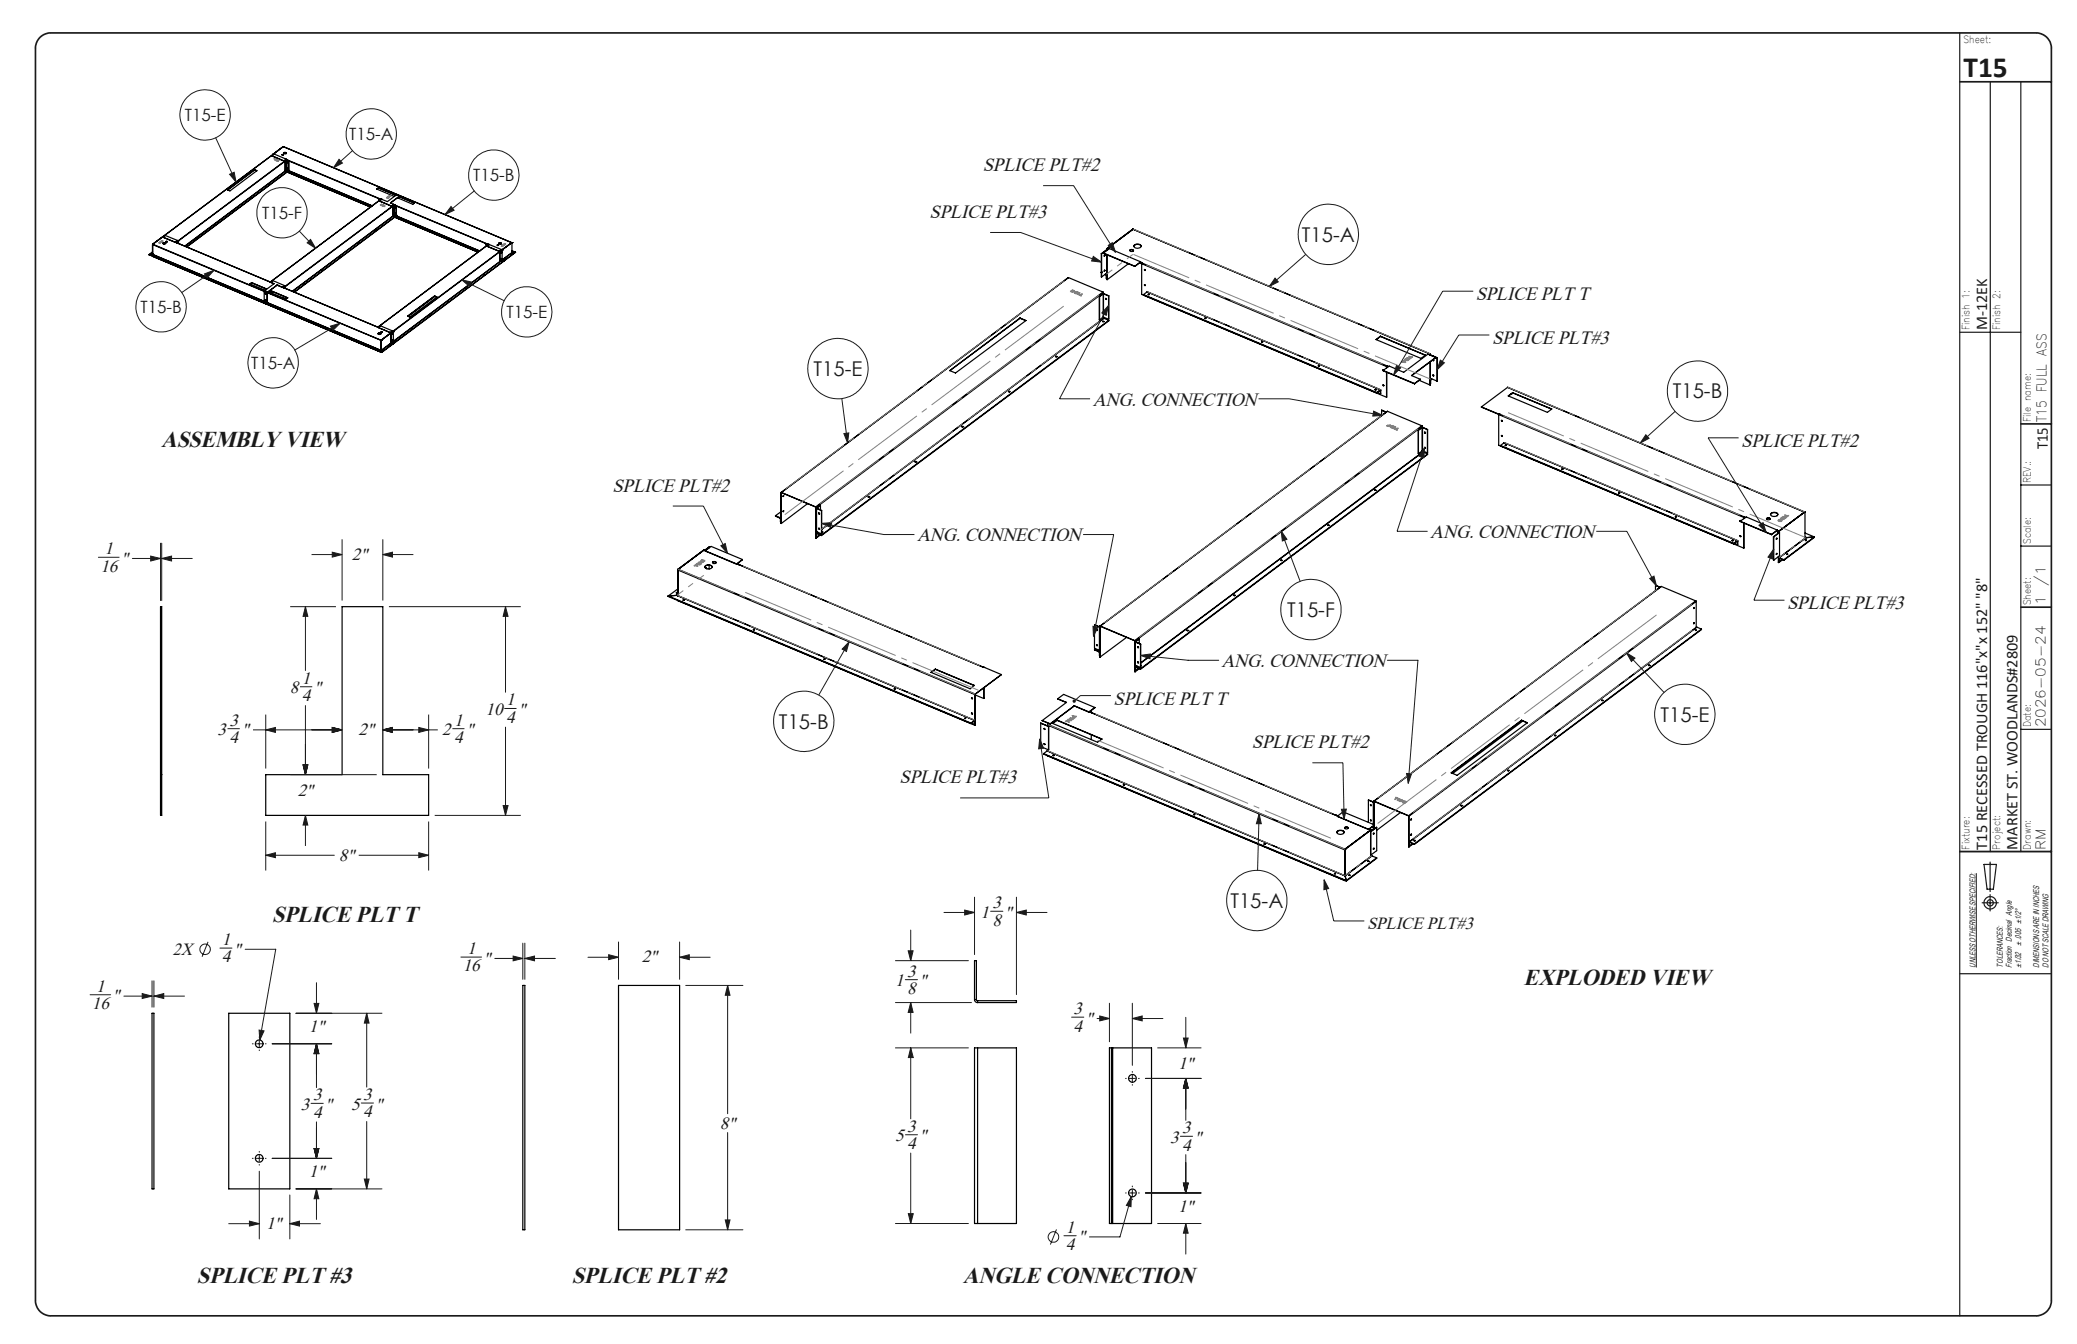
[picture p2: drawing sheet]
<svg xmlns="http://www.w3.org/2000/svg" width="432mm" height="279mm" viewBox="0 0 432 279" stroke-linecap="round" stroke-linejoin="round" font-family="sans-serif">
<defs><g id="words">
<text font-size="6.1" fill="#191924" x="408.2" y="16.1">T15</text>
<g font-size="4.9" fill="#191924">
<text x="33.5" y="92.9">ASSEMBLY VIEW</text>
<text x="56.6" y="191.6">SPLICE PLT T</text>
<text x="316.8" y="204.7">EXPLODED VIEW</text>
<text x="40.9" y="266.7">SPLICE PLT #3</text>
<text x="118.9" y="266.7">SPLICE PLT #2</text>
<text x="200.2" y="266.7">ANGLE CONNECTION</text>
</g>
<g font-size="4.2" fill="#191924">
<text x="270.7" y="50.3">T15-A</text>
<text x="169.1" y="78.2">T15-E</text>
<text x="347.8" y="82.8">T15-B</text>
<text x="267.6" y="128.2">T15-F</text>
<text x="162" y="151.5">T15-B</text>
<text x="345.2" y="150">T15-E</text>
<text x="255.8" y="188.7">T15-A</text>
</g>
<g font-size="4" fill="#191924">
<text x="204.3" y="35.6">SPLICE PLT#2</text>
<text x="193.3" y="45.3">SPLICE PLT#3</text>
<text x="306.8" y="62.4">SPLICE PLT T</text>
<text x="310.2" y="71.5">SPLICE PLT#3</text>
<text x="227.2" y="84.3">ANG. CONNECTION</text>
<text x="362" y="92.9">SPLICE PLT#2</text>
<text x="127.3" y="102.2">SPLICE PLT#2</text>
<text x="190.6" y="112.5">ANG. CONNECTION</text>
<text x="297.4" y="111.8">ANG. CONNECTION</text>
<text x="371.5" y="126.7">SPLICE PLT#3</text>
<text x="253.9" y="138.7">ANG. CONNECTION</text>
<text x="231.5" y="146.5">SPLICE PLT T</text>
<text x="260.3" y="155.5">SPLICE PLT#2</text>
<text x="187" y="162.9">SPLICE PLT#3</text>
</g>
<g font-size="3.7" fill="#191924">
<text x="20.9" y="118.8">16</text>
<text x="21.8" y="115.2">1</text>
<text x="25.2" y="117.2">&quot;</text>
<text x="73.1" y="116.4">2&quot;</text>
<text x="62.8" y="142.1">1</text>
<text x="60.2" y="144.1">8</text>
<text x="62.8" y="145.7">4</text>
<text x="65.3" y="144.1">&quot;</text>
<text x="101" y="148.6">10</text>
<text x="105.3" y="146.6">1</text>
<text x="107.8" y="148.6">&quot;</text>
<text x="45.2" y="152.8">3</text>
<text x="47.7" y="154.5">4</text>
<text x="47.7" y="150.9">3</text>
<text x="50.2" y="152.8">&quot;</text>
<text x="74.6" y="152.8">2&quot;</text>
<text x="91.9" y="152.8">2</text>
<text x="94.4" y="150.9">1</text>
<text x="94.4" y="154.5">4</text>
<text x="97" y="152.8">&quot;</text>
<text x="105.3" y="150.3">4</text>
<text x="61.9" y="165.6">2&quot;</text>
<text x="70.5" y="178.9">8&quot;</text>
<text x="203.8" y="190.8">1</text>
<text x="206.4" y="188.8">3</text>
<text x="208.9" y="190.8">&quot;</text>
<text x="46.1" y="196.5">1</text>
<text x="206.4" y="192.4">8</text>
<text x="284.2" y="193.2">SPLICE PLT#3</text>
<text x="35.9" y="198.4">2X</text>
<text x="46.1" y="200.1">4</text>
<text x="48.6" y="198.4">&quot;</text>
<text x="96.2" y="202">16</text>
<text x="97.1" y="198.4">1</text>
<text x="100.5" y="200.3">&quot;</text>
<text x="133.4" y="200.1">2&quot;</text>
<text x="188.6" y="203">3</text>
<text x="19.1" y="209.8">16</text>
<text x="20" y="206.2">1</text>
<text x="23.4" y="208.2">&quot;</text>
<text x="186.1" y="205">1</text>
<text x="188.6" y="206.6">8</text>
<text x="191.1" y="205">&quot;</text>
<text x="64.2" y="214.5">1&quot;</text>
<text x="223.2" y="214.4">4</text>
<text x="223.2" y="210.8">3</text>
<text x="225.7" y="212.8">&quot;</text>
<text x="244.9" y="222.3">1&quot;</text>
<text x="62.5" y="230.7">3</text>
<text x="65.1" y="232.4">4</text>
<text x="65.1" y="228.8">3</text>
<text x="67.6" y="230.7">&quot;</text>
<text x="73" y="230.7">5</text>
<text x="75.5" y="232.3">4</text>
<text x="75.5" y="228.7">3</text>
<text x="78" y="230.7">&quot;</text>
<text x="149.7" y="234.6">8&quot;</text>
<text x="186.1" y="237.3">5</text>
<text x="188.6" y="235.3">3</text>
<text x="188.6" y="238.9">4</text>
<text x="191.2" y="237.3">&quot;</text>
<text x="243.3" y="237.6">3</text>
<text x="245.8" y="235.6">3</text>
<text x="245.8" y="239.2">4</text>
<text x="248.3" y="237.6">&quot;</text>
<text x="64.2" y="244.6">1&quot;</text>
<text x="244.9" y="252">1&quot;</text>
<text x="55.3" y="255.5">1&quot;</text>
<text x="221.6" y="256.3">1</text>
<text x="221.6" y="259.9">4</text>
<text x="224.1" y="258.3">&quot;</text>
</g>
<g font-size="3.5" fill="#191924">
<text x="38.4" y="25.1">T15-E</text>
<text x="72.6" y="29.1">T15-A</text>
<text x="98.4" y="37.6">T15-B</text>
<text x="54.5" y="45.5">T15-F</text>
<text x="29.2" y="65">T15-B</text>
<text x="105.3" y="66.1">T15-E</text>
<text x="52.2" y="76.7">T15-A</text>
</g>
<g font-size="3.4" fill="#191924">
<text x="413.1" y="68.7" transform="rotate(-90 413.1 68.7)">M-12EK</text>
<text x="425.7" y="93.4" transform="rotate(-90 425.7 93.4)">T15</text>
<text x="413.1" y="176.6" transform="rotate(-90 413.1 176.6)">T15 RECESSED TROUGH 116&quot;x&quot;x 152&quot; &quot;8&quot;</text>
<text x="419.4" y="176.6" transform="rotate(-90 419.4 176.6)">MARKET ST. WOODLANDS#2809</text>
</g>
<g font-size="2.8" fill="#191924">
<text x="425.5" y="87.7" transform="rotate(-90 425.5 87.7)">T15 FULL ASS</text>
<text x="425.2" y="125.8" transform="rotate(-90 425.2 125.8)">1</text>
<text x="425.2" y="121.7" transform="rotate(-90 425.2 121.7)">/1</text>
<text x="425.2" y="151.2" transform="rotate(-90 425.2 151.2)">2026-05-24</text>
<text x="425.2" y="176.6" transform="rotate(-90 425.2 176.6)">RM</text>
</g>
<g font-size="2.1" fill="#191924">
<text x="408.2" y="8.9">Sheet:</text>
<text x="409.5" y="68.7" transform="rotate(-90 409.5 68.7)">Finish 1:</text>
<text x="415.8" y="68.7" transform="rotate(-90 415.8 68.7)">Finish 2:</text>
<text x="422.2" y="87.7" transform="rotate(-90 422.2 87.7)">File name:</text>
<text x="422.2" y="100.4" transform="rotate(-90 422.2 100.4)">REV.:</text>
<text x="422.2" y="113.1" transform="rotate(-90 422.2 113.1)">Scale:</text>
<text x="422.2" y="125.8" transform="rotate(-90 422.2 125.8)">Sheet:</text>
<text x="422.2" y="151.2" transform="rotate(-90 422.2 151.2)">Date:</text>
<text x="409.5" y="176.6" transform="rotate(-90 409.5 176.6)">Fixture:</text>
<text x="415.8" y="176.6" transform="rotate(-90 415.8 176.6)">Project:</text>
<text x="422.2" y="176.6" transform="rotate(-90 422.2 176.6)">Drawn:</text>
</g>
<g font-size="1.7" fill="#191924">
<text x="420.2" y="196.6" transform="rotate(-90 420.2 196.6)">± .005 ±1/2°</text>
<text x="410.7" y="201.1" transform="rotate(-90 410.7 201.1)">UNLESS OTHERWISE SPECIFIED:</text>
<text x="416.4" y="201.1" transform="rotate(-90 416.4 201.1)">TOLERANCES:</text>
<text x="418.3" y="201.1" transform="rotate(-90 418.3 201.1)">Fraction Decimal Angle</text>
<text x="420.2" y="201.1" transform="rotate(-90 420.2 201.1)">±1/32</text>
<text x="424" y="201.1" transform="rotate(-90 424 201.1)">DIMENSIONS ARE IN INCHES</text>
<text x="425.9" y="201.1" transform="rotate(-90 425.9 201.1)">DO NOT SCALE DRAWING</text>
</g>
</g></defs>
<g fill="none" stroke="#191924" stroke-width=".21">
<path d="M44.8 28.6l4.3 9.3M47.7 36.2l1-.4 .4 2.1zM70.5 33.1l.7 .8-1.9 1zM73.3 31.3l-4 3.6M98.6 39.7l-6.1 4.9M216.9 38.6h6.3l8.7 13.9M42.5 56.9l2-.7-1.4 1.5zM44.5 56.2l-6.7 4.6M62.2 48l3.4 3.6M64.6 49.8l1 1.8-1.7-1.1zM93.8 42.9l.6 .8-1.9 .9zM96 58.2l2 .4-.4 .9z"/>
<path d="M96 58.2l8.8 4.3M205.8 48.3h6.4l16.8 6.2M227.3 53.3l1.7 1.2-2.1-.2zM230.4 51l.8-.6 .7 2.1zM265.1 57.8l.6 .8-1.8 .9zM271.5 52.9l-7.6 6.6M68.7 67.8l2-.6-1.5 1.5zM70.7 67.2l-9.4 5.6M230.5 63.5l-.5 2-.9-.4zM230.5 63.5l-10.2 19.4h6.3M290.3 75.9l.9 .5-1.5 1.5zM299.4 74.9l.9 .5-1.5 1.5z"/>
<path d="M306.3 60.5h-6.4l-10.2 17.4M309.6 69.6h-6.3l-4.5 7.3M175 82.9l1.2 9.2M175.4 90.1l1.1-.1-.3 2.1zM261.7 82.9h6.3l19.5 3.5M285.6 85.5l1.9 .9-2.1 .1zM296.2 93.1l-.2 2-1-.3zM296.2 93.1l-5.8 17.4h6.4M342.2 90.4l.6 .7-1.8 1zM348.3 85.5l-7.3 6.6M361.5 91h-6.4l12.1 19.6M20.5 115.9h4.3"/>
<path d="M27.5 116.1h5.9M31.3 115.6l2.1 .5-2.1 .5zM33.4 112.9v11.9M33.6 116.1l2.1-.5v1zM33.6 112.9v11.9M33.6 116.1h6.4M64.8 115.3h6.3M69.1 114.8l2 .5-2 .5zM71.1 112.1v12.7M79.6 115.3l2-.5v1zM79.6 112.1v12.7M79.6 115.3h6.3"/>
<path d="M139.9 105.2h6.3l5 9.8M149.9 113.5l.9-.5 .4 2zM170.8 108.8l2.1-.1-.2 .9zM170.8 108.8l13 2.3h6.3M225.2 111.1h6.3l-4.2 21.2M266.3 110.4l1.2 1.7-.9 .4zM266.3 110.4l4 10.5M331.9 110.5h6.3l6.2 11.3M365.7 109.2l.8-.5 .7 1.9zM368.8 114.1l-.3 2.1-.9-.4zM368.8 114.1l-4.2 10.7h6.4M60.3 126.1h9.5"/>
<path d="M63.5 126.1l.5 2h-1zM63.5 126.1v13.4M80.9 126.1h27.4M105.1 126.1l.5 2h-1zM105.1 126.1v17.9M176.5 133.4l-.5 2-.9-.5zM176.5 133.4l-6.3 11.1M227.2 130.2l1 .2-.9 1.9zM237.1 136.2l2.1-.2-.1 .9zM237.1 136.2l9.9 1.1h6.4M288.4 137.3h6.4l-2 25.5M338.1 135.7l1.8 1.1-.7 .7z"/>
<path d="M338.1 135.7l7.9 8.3M343 120.3l.9-.5 .5 2zM47.3 151.5h2.5M52.6 151.7h18.5M55.2 151.7l2.1-.5v1.1zM55.2 148.6v11.2M62.4 142.8h2.5M63 159h1l-.5 2zM63.5 146.6v14.4M69.1 151.2l2 .5-2 .6zM79.6 151.7l2-.5v1.1zM79.6 151.7h11.4"/>
<path d="M87.1 151.2l2 .5-2 .6zM89.1 148.6v11.2M94.1 151.5h2.5M104.8 147.3h2.6M105.1 151.1v18.4M216.1 153.6l.9 1.9-1.1 .2zM216.1 153.6l2 12.3h-18.5M231 144.6h-6.4l-1.3 1.2M272.8 158.6h6.4l.2 11.7M55.2 177.8l2.1-.5v1zM55.2 170.8v10.2M55.2 177.8h14.4"/>
<path d="M60.3 161h18M63.5 169.5l.5 2h-1zM63.5 169.5v6.4M74.6 177.8h14.5M87.1 177.3l2 .5-2 .5zM89.1 170.8v10.2M90.4 169.5h17.9M104.6 167.5h1l-.5 2zM261.8 169.2l.4 2h-1zM261.8 169.2l-.4 11.7M278.9 168.2h1l-.5 2.1zM292.4 160.8l1 .1-.6 1.9z"/>
<path d="M43.3 195.8l-1.3 3.1M45.7 197.1h2.5M51 197.3h6.3l-3.3 18.9M95.8 199h4.3M102.9 199.2h5.8M106.7 198.8l2 .4-2 .5zM108.7 196.1v7.5M109.1 199.2l2-.4v.9zM109.1 196.1v7.5M109.1 199.2h6.4M122.2 199h6.4M126.5 198.5l2.1 .5-2.1 .5z"/>
<path d="M128.6 195.8v7.8M141.3 199l2-.5v1zM141.3 195.8v7.8M141.3 199h6.3M186.2 199.7h15.1M188.8 197.7h1l-.5 2zM189.3 193.4v6.3M196.3 189.7h6.3M200.6 189.2l2 .5-2 .5zM202.6 186.5v11.9M206 189.4h2.5M211.3 189.7l2.1-.5v1z"/>
<path d="M211.3 186.5v20.3M211.3 189.7h6.4M275.3 182.9l.9 1.8-1 .3zM275.3 182.9l2 8.6h6.3M410.9 181.5v19.6M18.7 206.8h4.3M25.8 207.1h5.8M29.6 206.6l2 .5-2 .5zM31.6 203.9v5.5M32 207.1l2-.5v1zM32 203.9v5.5M32 207.1h6.3"/>
<path d="M52.5 217h.1M53.3 217h1.2M53.9 214.1l1 .2-.9 1.9zM53.9 215.5v.2M53.9 216.4v1.2M53.9 218.3v.1M55.2 217h.1M56.6 217h12.4M61.5 210.6h17.9M65.3 208.6h1l-.5 2zM65.8 217l.5 2h-1zM65.8 204.3v6.3"/>
<path d="M65.8 217v9.1M76.2 210.6l.5 2.1h-1zM76.2 210.6v15.4M142.6 204.9h11.8M151.3 204.9l.5 2h-1zM151.3 204.9v26.6M186.2 208.4h15.8M186.2 217.8h15.1M188.2 203.7h2.5M189.3 208.4l.5 2.1h-1zM189.3 217.8l.6 2.1h-1.1zM189.3 208.4v6.4"/>
<path d="M189.3 217.8v14.8M222.8 211.5h2.5M228.1 211.7h2.5M228.6 211.2l2 .5-2 .5zM230.6 208.6v8M235.4 211.7l2.1-.5v1zM235.4 208.6v12.9M235.4 211.7h6.4M240.7 217.8h9M246 215.8h1l-.5 2zM246.5 211.5v6.3M53.9 239.4v.1"/>
<path d="M64.7 229.4h2.5M65.3 238.8h1l-.5 2zM65.8 233.2v7.6M75.1 229.3h2.5M76.2 233.2v14M151.3 235.4v20.3M188.2 235.9h2.5M189.3 239.7v14.7M234 224.2h.1M234.8 224.2h1.2M235.4 222.7v.2M235.4 223.6v1.2"/>
<path d="M235.4 225.5v.1M236.7 224.2h.2M238.1 224.2h11.6M245.4 236.2h2.5M246.5 224.2l.5 2h-1zM246.5 224.2v8.7M47.6 254.4h6.3M51.9 253.9l2 .5-2 .5zM52.5 240.8h.1M53.3 240.8h1.2M53.9 240.2v1.2M53.9 242.1v.1"/>
<path d="M53.9 243.5v14.1M55.2 240.8h.1M56.6 240.8h12.4M60.3 254.4l2-.5v1zM60.3 248.4v9.2M60.3 254.4h6.3M61.5 247.2h17.9M65.8 247.2l.5 2h-1zM65.8 247.2v6.3M75.7 245.1h1l-.5 2.1zM142.6 255.7h11.8M150.8 253.6h1l-.5 2.1z"/>
<path d="M186.2 254.4h15.1M188.8 252.3h1.1l-.6 2.1zM219.6 255.6l-1.2 3.1M221.2 256.9h2.5M234 248h.1M234.8 248h1.2M235.2 248.7l-.1 2.2-.9-.3zM235.2 248.7l-2.4 8.4h-6.3M235.4 246.6v.1M235.4 247.4v1.2M235.4 249.3v.1M236.7 248h.2"/>
<path d="M238.1 248h11.6M240.7 254.4h9M246 246h1l-.5 2zM246.5 254.4l.5 2h-1zM246.5 240v8M246.5 254.4v6.3"/>
<circle cx="42.6" cy="23.9" r="5.2"/>
<circle cx="77.2" cy="27.8" r="5.2"/>
<circle cx="102.7" cy="36.4" r="5.2"/>
<circle cx="58.6" cy="44.2" r="5.2"/>
<circle cx="276.2" cy="48.7" r="6.3"/>
<circle cx="33.5" cy="63.8" r="5.2"/>
<circle cx="56.8" cy="75.4" r="5.2"/>
<circle cx="109.5" cy="64.9" r="5.2"/>
<circle cx="174.2" cy="76.6" r="6.3"/>
<circle cx="352.9" cy="81.3" r="6.3"/>
<circle cx="272.5" cy="126.7" r="6.3"/>
<circle cx="167.1" cy="150" r="6.3"/>
<circle cx="350.3" cy="148.5" r="6.3"/>
<circle cx="42.7" cy="197.3" r="1.09"/>
<circle cx="261.3" cy="187.2" r="6.3"/>
<circle cx="219" cy="257.2" r="1.09"/>
</g>
<g fill="none" stroke="#191924" stroke-width=".25">
<path d="M407.4 6.8v266.7M413.8 17v160M420.1 17v160M407.4 69.1h12.7M420.1 113.5h6.4M420.1 100.8h6.4M420.1 151.6h6.4M407.4 177h19.1M412.5 179.7h2.5l-.6 5.2h-1.3zM413.7 179.2v6.1M412.1 187.7h3.3M413.7 186v3.4"/>
<path d="M407.4 202.4h19.1"/>
<circle cx="413.7" cy="187.7" r=".66"/>
<circle cx="413.8" cy="187.7" r="1.29"/>
</g>
<path d="M8.2 7.9a3.3 3.3 0 0 1 2.3-1.1h412.8a3.2 3.2 0 0 1 3.2 3.2v260.4a3.2 3.2 0 0 1-3.2 3.1h-412.8a3.2 3.2 0 0 1-3.1-3.1v-260.4a3.2 3.2 0 0 1 .8-2.1zM407.4 17h19.1M420.1 88.1h6.4M420.1 126.2h6.4M407.4 177h19.1" fill="none" stroke="#191924" stroke-width=".35"/>
<g fill="none" stroke="#000" stroke-width=".25">
<path d="M47.3 39.5l5.7-4.2 .4 .2-5.6 4.2zM53 35.3h.1M53 35.3l-5.7 4.2M53 35.3l.4 .2M55.8 38.3l.1 .1zM55.8 38.4h.1M56.6 32.4l2.4 1M56.6 32.4l.4-.4 2.5 1.1M56.6 32.4l2.4 1.1M56.8 32.1h.1M56.8 32v.1M56.8 32h.1"/>
<path d="M56.8 32.1l-22.9 17.1 .1 .1-.2-.1M58.7 32.1l.2 .1-.2 .1zM58.9 30.5h.1M58.9 30.5l-27.2 20.3M58.9 30.5l-2.1 1.6M58.9 30.5l23.7 10M58.9 32.2h-.3M58.9 30.5l23.8 10M58.9 31.9l.2-.2 .4 .2M59 31.8l.1-.1a.21 .21 0 0 1 .3 0 .21 .21 0 0 1 0 .3h-.4zM59 33.4v.1M59.3 33.6v1.9"/>
<path d="M59.3 33.6h.1M59.4 33.2h.2M59.5 33.1l-.5 .3M59.5 33.1h.1M59.5 33.1l-.5 .4M59.5 35.6h.1M59.6 33.2v.1M59.6 33.2h.1M59.6 33.3h.1M59.6 33.2l-23 17.2M59.6 33.2v2.1M59.6 33.3l19.5 8.2"/>
<path d="M59.6 33.3l-.3 .3M59.6 33.3l-22.9 17.1M59.6 35.6h.1M59.6 35.2l-.3 .3M59.6 33.2l19.6 8.2M59.6 33.3v1.9M59.6 33.3l.4 .2M59.6 35.2l.4 .2M59.7 35.3l-21.3 15.9M59.7 35.3l.3 .2M59.7 35.3l-21.2 15.9M59.7 35.8l17.3 7.2"/>
<path d="M59.8 34.9l.1 .1M59.8 33.7l.1 .1M59.8 34.9v.1zM59.8 33.8h.1M59.8 33.7v.1M60 35.5h.1M60 35.5l17.4 7.3M60 33.5v1.9M60 33.5h.1M60 35.4h.1M60 35.5l-21.2 15.8 20.9-15.6 17.4 7.3M60.1 35.7h.1"/>
<path d="M64.6 37.6h.1zM64.6 37.6h.1M69.2 39.5h.1M78.3 39.3l.4-.2 3.6 1.5-.4 .2zM78.7 39.1h.1M78.7 39.1l-.3 .2M31 52.9l24.1 10.2M31.6 52.7h.1M31.6 52.8h.1M31.7 52.9h.1M31.7 50.8h.1M31.7 52.9l23.8 10"/>
<path d="M31.7 52.8l-.7 .1M31.7 50.8v2.1M31.7 53.3l47.6 20M31.7 50.8l23.8 10M31.7 52.4l-.7 .5M31.7 52.8h-.1M31.7 50.8l23.8 9.9M32.2 53.3h.1M32.1 53.3h.1M33.8 49.2h.1M33.8 49.2l-2.1 1.6M33.9 50.6l.2-.2 .4 .2"/>
<path d="M33.9 49.3h.1M33.9 49.3l.5-.3 2.5 1M33.9 49.3l2.5 1M33.9 50.5l.1-.1a.24 .24 0 0 1 .4 0 .24 .24 0 0 1 0 .4 .24 .24 0 0 1-.4-.1l-.1-.1zM34 50.7h.1M34.5 50.2l.3 .1M34.5 50.2v.1M36.4 50.3v.1M36.5 50.3l.1 .1M36.6 50.4h.1M36.6 50.4l19.6 8.2M36.9 50l-.5 .3"/>
<path d="M36.9 50h.1M37 50.3h.1M37 50.3l-.3 .1M37 50.3v.3M37.7 55.6h.2zM37.8 55.6h.1M40.8 49.6h.1zM40.8 49.6h.1M40.9 49.6h.1M43.4 57.9l.1 .1zM43.4 58h.1M44.5 46.8l.1-.1z"/>
<path d="M44.6 46.8h.1M48.3 44h.1M48.4 44h.1M52 59l.3-.2 3.1 1.3-.3 .2zM52 41.1l.1 .1zM52 41.2h.1M52.1 41.2h.1M52.3 58.8h.1M56.2 58.6h.1M56.2 58.6l.1 .1M56.3 58.7h.1M56.3 58.7l.7 .3-2 1.4"/>
<path d="M56.3 58.7l.5-.4 2.4 1.1M57.6 59.3h.1M57.6 59.3l1.2 .5M57.6 59.3l-1.9 1.4M58.8 59.8h.1M58.9 59.8h.1M58.9 59.8l19.7 8.2M58.9 59.8l-.1-.1 .2 .1M59 59.8h.1M59 59.8h-.1M59.2 59.4h.1M59.2 59.4l-.4 .4"/>
<path d="M59.3 59.7h.1M59.3 59.7l-.2 .1M59.3 59.7v.2M63.1 58.9l.2 .1zM63.1 59h.1M63.2 59h.1M66.9 56.1l.1 .1zM66.9 56.2h.1M67 56.2h.1M70.6 53.3l.1 .1zM70.7 53.4h.1M73.7 41.4h.1"/>
<path d="M73.7 41.5h.1M74.4 50.5l.1 .1zM74.4 50.6h.1M74.5 50.6h.1M78.1 47.7l.1 .1zM78.1 47.8h.1M78.2 47.8h.1M78.7 41.3v.5M78.7 41.4l.4 .1M78.7 41.3l.4 .2M78.9 41.8l2.5 1M78.9 41.8l2.5 1.1"/>
<path d="M78.9 41.8h.1M79.2 41.5h.1M79.2 41.5l-23 17.1M79.2 41.4h.1M79.2 41.4v.1M81.2 42.2l.6 .3M81.4 42.8v.1M81.6 43l.1 1.8M81.6 43h.1M81.6 44.8h.1M81.8 42.5l-.4 .3M81.8 42.5l-.4 .4"/>
<path d="M81.9 45h.1M81.9 42.6l.1 .1M81.9 42.6l-23 17.2M81.9 42.6l-.1-.1 .2 .1M82 42.6h.1M82 42.8h.1M82 44.6h.1M82 42.7h.1M82 42.6v2.1M82 42.6l19.5 8.2M82 42.8l-.3 .2M82 44.6l-.3 .2"/>
<path d="M82 42.7l-.4 .3M82 42.7l19.5 8.1M82 42.7l-23 17.1M82 44.9l-.1 .1M82 44.7l-21.2 15.8 21.2-15.8M82 44.7h.1M82 44.9v.1M82 42.8l.4 .1M82 44.6l.4 .2M82 42.7l.4 .2M82 44.7l.4 .2M82.1 43.1l.1 .1z"/>
<path d="M82.2 43.1h.1M82.2 43.1v.1M82.2 44.3v.1M82.2 44.3v.1zM82.2 44.3h.1M82.2 43.2h.1M82.2 44.4h.1M82.4 44.9h.1M82.4 44.9l17.3 7.3zM82.4 42.9h.1M82.4 44.8h.1M82.4 44.9l-21.2 15.8"/>
<path d="M82.4 42.9v1.9M82.4 45.1h.1zM82.5 45.1h.1M82.6 40.5h.1M82.6 40.5h-.1M82.7 40.5l23.7 9.9M82.7 41.1l.3-.2 3.2 1.3-.4 .3zM82.9 41h.1M83 40.9h.1M83 40.9l-.3 .3M83.1 40.7l-.6-.2-2 1.4-1.1-.4-.5 .3M83.1 40.7l-1.9 1.5"/>
<path d="M87 47h.1M91.5 48.9h.1zM91.5 48.9h.1M96.1 50.8h.1zM96.1 50.8h.1M96.8 60h.1M99.4 52.4l-17.3-7.3 17.3 7.3M100.5 57.1l.1 .1zM100.5 57.2h.1M100.6 57.2h.1M101.1 50.8l.3 .1-.3-.2v.5M101.2 51.2h.1"/>
<path d="M101.2 51.2l2.6 1M101.2 51.2l.5-.4 2.5 1.1M101.5 50.8h.1M101.5 50.8l-22.9 17.2M101.5 50.8l.1 .1M103.4 51h.2M103.4 50.9l.2 .1h-.2zM103.7 50.6l.2-.1a.22 .22 0 0 1 .2 0 .22 .22 0 0 1 .1 .2l-.4 .1zM103.7 50.6l.2-.1 .3 .1M103.8 52.2h.1M103.9 52.4h.1M103.9 52.4v1.9"/>
<path d="M104.1 52.5v.1M104.1 53.8h.1M104.1 53.7l.1 .1zM104.1 52.6h.1M104.2 53.7l-.1 .1zM104.2 52.5h.1M104.2 52.5l-.1 .1M104.2 51.9l.1 .1M104.2 53.7v.1M104.2 51.9l-.4 .3M104.2 51.9h.1M104.2 54.3h.2z"/>
<path d="M104.3 54.4h.1M104.3 52h.1M104.3 52l-23.1 17.1 .1 .1M104.3 54.1h.1M104.3 52l-25.1 18.7M104.3 52v.1M104.3 54v.1M104.4 52h-.1M104.4 54.1l-25.1 18.7M104.4 54.1l.3 .2M104.4 52.1h.1M104.4 52.1l-.5 .3"/>
<path d="M104.4 52.1v1.8l-.5 .4M104.7 54.3l-22.9 17.1M104.7 54.3l-22.9 17.2M104.7 54.3h.1M105 53.8h.1zM105 53.8h.1M106.4 50.4h.1M106.4 50.4l-2.1 1.6M106.4 50.4l-2 1.6M106.4 52.5h.1M106.4 52.7h.1zM106.4 52.5l-2.1 1.6"/>
<path d="M106.4 50.4v2.1M106.4 52.1l.8 .3M106.5 52.5h.1M106.5 52.5h-.1M106.5 52.7h.1M106.5 52.5l-27.2 20.3M107.2 52.4l-.8 .1M107.2 52.4v.1M107.2 52.4l-2.5 1.9M107.2 52.5l-2.5 1.8M222.1 57.7l-59.7 44.7M222.1 57.7l-59.6 44.7"/>
<path d="M222.1 57.7l7.2 3M229 56.6h.1M229 56.7h.1M229 52.7v4.9M229 52.7h.1M229.4 52.6l6.5 2.8M229.4 52.6l1.2-.9 6.5 2.7M229.6 53.1l.1-.1-.1 .3zM229.6 56.2l.1 .1-.1 .1zM229.7 53l-.1 .2M229.7 56.2l-.1 .2M229.7 56.2h.1"/>
<path d="M229.8 57l.1 .1M229.9 57h.1M229.9 57l.2 .2h-.1M229.9 57.1l.1 .1M229.9 57v.1M230 57.2l.1 .7M230.1 58.1h.1M230.1 51.8l.3 .1M230.1 51.8v.3M230.1 52.9v5.2M230.1 51.9l-1.1 .8M230.1 52l-1.1 .7"/>
<path d="M230.1 56.8l-1.1 .8M230.1 56.9l-.2 .1M230.2 51.6l-.1 .2M230.2 51.7l.2 .1M230.2 51.7v.4M230.2 53v5.1M234.6 54.8l-4.4 3.3M234.9 52a.37 .37 0 0 1 .4-.2 .37 .37 0 0 1 .3 .4l-.5 .1zM234.9 52v.1M234.9 52l.5-.1 .3 .2M235.5 47.6h.1M235.5 47.6l.1 .1"/>
<path d="M235.5 47.6l-5.3 4M235.5 47.7h.1M235.5 47.7l-5.3 4M235.5 47.7l61.8 25.9M235.5 47.7l-5.3 3.9M235.6 47.7l61.7 25.9M235.6 52v.2M235.7 51.2a.94 .94 0 0 1 1.5 0M235.8 51a.89 .89 0 0 1 1.4 .3 .87 .87 0 0 1-1.5-.2zM236.9 54.6l.4 .3M237 54.6l.3 .2M237 54.6l.4 .1"/>
<path d="M237.1 54.4v.1M237.1 54.4l-1.2 1M237.3 54.8h.1M237.3 54.8l51 21.4M237.4 54.7h.1M237.4 54.7l-.1 6.5 51 21.4M237.4 54.7l-.1 .1M237.4 54.7l50.9 21.4M237.9 56l.2 .2M237.9 59.2l.2 .2M49 60.3l.1 .1zM49 60.4h.1"/>
<path d="M54.6 62.7h.1M54.7 62.7h.1M54.9 60.6h.1M54.9 60.6l.7 .3M54.9 60.6v1.9l.6 .3 .1-1.9M55 60.4l.7 .3M55 60.4v.1M55.1 63.1h.1M55.2 62.3h.1zM55.2 61.1h.1zM55.2 62.3h.1M55.2 61.1h.1"/>
<path d="M55.5 62.9h.1M55.5 62.9l23.7 9.9M55.5 62.9l-.4 .2M55.5 60.7v.1M55.5 63.3h.1M55.5 60.8v2.1M55.5 60.7l23.7 10M55.5 60.8l23.7 10M55.5 63.3l23.7 9.9M55.6 60.7h-.1M55.7 60.7h.1M55.9 63.2h.1"/>
<path d="M55.9 63.3h.1M56.2 60.4v.4M56.2 60.4l3.6 1.5-.3 .3-3.6-1.5M56.2 60.4l-.3 .3M56.2 60.4h.1M56.2 60.4l3.6 1.5M56.8 60.6l-.4 .3M58.9 61.6v.3M61.5 65.6h.1M67.1 67.9l.1 .1zM67.2 68h.1M72.8 70.3h.1"/>
<path d="M78.4 72.7h.1M78.5 68h.1M78.6 68l.1 .1M78.6 69.4l.2-.2 .4 .2M78.6 68.1h.1M78.6 68.1l.5-.4 2.5 1.1M78.6 68.1l2.5 1M78.7 69.3l.1-.1a.2 .2 0 0 1 .3 0 .2 .2 0 0 1 0 .3h-.2a.19 .19 0 0 1-.2 0 .19 .19 0 0 1 0-.2zM79.2 72.8h.1M79.2 69h.3M79.2 70.7v.1M79.2 73.2h.1"/>
<path d="M79.2 70.8h.1M79.2 70.7h.1M79.2 72.8l.1 .4M79.2 70.8v2M79.3 70.7l-.1 .1M79.3 72.8h.1M79.3 73.2v.1M79.6 72.8h.1zM79.6 72.8h.1M81.1 71.7h.1M81.1 69.1h.1M81.3 69.2h.1"/>
<path d="M81.3 69.2l-2 1.5M81.4 69.2v2.1l.4 .1M81.4 69.2h.1M81.5 70.7h.1M81.5 69.4v.1zM81.6 70.7h.1M81.6 70.7h-.1M81.6 69.5h-.1M81.6 69.4l-.1 .1M81.6 68.8h.1M81.6 68.8l-.5 .3M81.8 71.2h.1"/>
<path d="M81.8 69h.1M81.8 69v1.8l-.5 .4v-1.9M81.8 71.4v.1M81.8 71.5l-2.5 1.8M81.8 71.4l-2.5 1.8M81.8 69l-.5 .3M84.7 65.7l5.6-4.2 .5 .2-5.6 4.2zM85.5 68.4h.1M85.6 68.4h.1M89.3 65.5h.1zM89.3 65.6h.1M90.3 61.5v.1"/>
<path d="M90.3 61.6l.5 .1M90.5 61.6l-5.7 4.2M93 62.7l.1 .1zM93 62.8h.1M93.1 62.8h.1M197.4 77l14.7-10.9 1.2 .5-14.7 10.9zM212.1 66.1v.1M212.1 66.2l-14.6 10.8M212.1 66.2l1.2 .4M219.5 74.1h.2zM219.5 74.2h.2M219.7 74.2h.1"/>
<path d="M228.5 61.6l.1 4.9M228.5 61.6l.1 .1M228.6 61.7v4.8M229.2 66.7l.2 .2zM229.2 66.9h.2M229.3 60.7l.1 .2M229.3 61.1h.2M229.3 60.7l-59.7 44.7M229.3 61.1h.1M229.3 61.1l-.8 .5M229.4 60.9l-59.7 44.6M229.4 60.9v.1"/>
<path d="M229.4 61.1v5.1M229.4 61.1l-.8 .6M229.4 66.9h.1M229.4 61.1h.1M229.4 65.9l-.8 .6M229.4 61.1v4.8M229.4 61.1l1.1 .4M229.4 65.9l1.1 .5M229.5 61.1l1 .4M229.5 66.2l-58.7 43.8M229.5 66.2l1 .4M229.5 66.2l-58.7 43.9"/>
<path d="M229.9 62l.1 .2M229.9 65.2l.1 .2M230.5 61.5v4.9M230.5 66.6l-59.7 44.6M230.5 66.6l-59.7 44.7M230.5 61.5h.1M237.7 61.2l48.5 20.5M237.7 61.2l48.5 20.4M238.5 60.7h.1M238.5 60.7l48.5 20.3M238.5 60.7l-.8 .5M238.7 61.1l.2 .1-.1 .1z"/>
<path d="M238.7 61.2h.2M250.5 66.1h.1l.1 .1zM250.5 66.2h.2M262.3 71.1l.2 .1zM262.3 71.2h.2M274 76.1h.3zM274.1 76.1h.1M286.1 70.6l.9-.7 9.3 3.9-.9 .7zM287 69.9v.1M287 70l9.3 3.8M287 70l-.9 .6M287.5 76.8l.1 .2"/>
<path d="M287.5 80l.2 .2M287.5 77l6.6 2.8M287.5 77l6.6 2.7M287.7 76.9l-.2-.1v.2M288.3 76.2v.3M288.3 77.4v5.2M288.3 76.1v.1M288.3 76.1l.3 .1M288.3 76.2l.2 .1M288.3 76.1h.1M288.3 76.1v.3M294.1 79.7v.1"/>
<path d="M295 79.1l2.3 .9M295.3 78.8l-1.2 1M295.3 78.8l-1.2 .9M297.3 73.6v.1M297.3 73.6h.1M297.3 73.6l-.2 .1 .2-.1M297.4 73.6v.2M297.4 75.2l-.1 4.8M297.4 73.6l-.1 .1M297.4 73.8l1.4 .6M297.4 78.6l1.4 .6M297.4 78.8h.1"/>
<path d="M297.4 79v.7M297.5 78.9l-.1 .1M297.5 78.8l-.1 .2M297.5 78.8v.1M297.6 78.7l-.1 .1M297.7 78.8l-.2 .1M297.9 74.8l.1 .2 .1-.1M297.9 77.9l.2 .2M298.5 74.3l-1.6-.7-5.1 3.8-3-1.3-1.3 .9M298.5 74.3l-5.1 3.8 1.9 .7M298.5 74.3l-5 3.8M298.8 74.4v4.8"/>
<path d="M298.8 74.4h.1M190.3 96h.1M190.4 96h.1M200 88.7h.2zM200 88.7h.2M200.2 88.7h.1M209.9 81.4l-.1 .1M209.9 81.4v.1M285.9 81h.2zM285.9 81.1h.2M286.2 81.6v.1M286.3 81.6l.7 .3"/>
<path d="M286.9 81.1l.1 .1M286.9 81l.2 .1M286.9 81l-.7 .6M286.9 81v.1M286.9 81.1l-.7 .6M287 81.2v.7M287.1 81.1l-.1 .1M287.1 81.1l-.1 .8M287.2 85.3v1.1M287.2 85.3l.9 .4M287.2 85.3l1 .4M288.5 85.5l-59.8 44.7"/>
<path d="M288.5 85.5l-59.8 44.6M288.5 85.5l7.1 3M294.9 89.4v4.9M294.9 89.4v.1M294.9 89.5v4.8M295.5 94.6l.3 .1zM295.6 94.7h.1M295.6 88.5l.1 .1M295.6 88.5l-59.7 44.7M295.6 88.9h.1M295.6 88.9l-.7 .5M295.7 88.9h.1"/>
<path d="M295.7 88.9l-.8 .6M295.7 88.6l-59.7 44.7M295.7 88.6v5.4M295.7 93.7l-.8 .6M295.7 88.9v4.8M295.7 88.9l1.1 .4M295.7 93.7l1.1 .5M295.8 88.8l-.2 .1M295.8 88.8l-.1 .1M295.8 88.8l1 .5M295.8 94l-58.7 43.8M295.8 94l1 .4"/>
<path d="M295.8 94l-58.7 43.9M296.2 93h.1v.2zM296.2 89.8l.2 .2M296.2 93l.2 .2M296.8 94.4l-59.7 44.7M296.8 89.3v4.9M296.8 94.4l-59.7 44.6M296.8 94.1v.1M297.4 80h-.1M308 84.6l3.6 1.5M308 84.6h.1M311.6 86.2l50.9 21.3"/>
<path d="M311.6 86.1v6.5l50.9 21.3M311.6 86.1h.1M311.6 86h.1M311.6 86v.2M311.6 86l50.9 21.4M311.6 86v.1M312 92.6l48.4 20.5M312 92.6l48.4 20.4M312.2 87.4l.1 .2M312.2 90.5l.1 .2M312.7 92l48.5 20.4M312.7 92l-.7 .6"/>
<path d="M312.9 92.6h.2M313.4 80.5l61.8 25.9M313.4 80.5l61.7 26M313.4 80.5l-5.4 4.1M313.5 82.3l1-.7 8.1 3.4-.9 .7zM314.1 82h.1M314.1 81.9l-.1 .1M314.5 81.6v.1M314.5 81.7l8 3.4M314.5 81.7l-.9 .6M324.7 97.5h.2zM324.7 97.6h.2"/>
<path d="M140.9 118.5h.1M140.9 118.5v5.3M140.9 118.5l61.8 25.9M141 118.3l-.1 .2M141 118.3v.1M141 118.4l-.1 .1M141 118.4l61.7 25.9M146.3 114.3h.1M146.3 114.3l-5.3 4M146.5 117.9a.89 .89 0 0 1 1.6 0M146.6 117.7a.84 .84 0 0 1 1.4 .3 .86 .86 0 0 1-1.5-.2zM146.6 114.5l6.5 2.8"/>
<path d="M146.6 114.5l6.5 2.7M146.6 114.5l1.2-.9 6.5 2.7M146.8 114.4l-.4-.1-5.4 4.1M146.8 118.2l.1-.1v.1M146.9 118.1l-.1 .1M146.9 118.1h.1M147.4 113.7v.2M147.4 117.5v.8M147.4 113.7l-.9 .6M147.4 113.7l-.8 .7M148.1 116.9a.4 .4 0 0 1 .5-.2 .4 .4 0 0 1 .3 .4l-.6 .1zM148.1 117a.52 .52 0 0 1 .8 0"/>
<path d="M153.1 117.2v.1M153.3 117.2l.3 .1M153.6 117.4h.1M153.6 117.4l50.9 21.3M153.6 117.3v.1M154.3 116.3l-1.2 .9M154.3 116.3l-1.2 1M161.2 107.2l1 .5M161.2 107.2l1 .4M162.2 107.7v.1M162.2 107.6l.1 .2h-.1M162.2 107.6v.1"/>
<path d="M162.2 107.8l.1 .7M162.3 106.9v.2M162.3 102.4h.2M162.3 106.4l-1.1 .8M162.3 102.4l.1 6.4M162.3 107v.1M162.3 107.5l-.1 .1M162.4 102.4v6.4M162.5 102.4h-.2M162.5 102.4l7.1 3M162.5 102.4h.1M162.9 103l-.1 .2z"/>
<path d="M162.9 103l-.1 .2M162.9 106.2l-.1 .2M167.9 104.7l-5.5 4.1M169.6 105.4l.1 .1M169.6 105.4v.1M169.6 105.4h.1M169.6 105.5h.1M169.6 105.5l.1 6.4M169.7 111.6l.1 .1M169.7 105.5v6.4M169.7 110.5h.1M169.7 105.6l.1 .1"/>
<path d="M169.7 105.7l.1 4.8M169.8 110.9v.8M169.8 105.7l1 .5M169.8 110.5l1 .5M169.8 110.8v.1M169.8 110.9h.1M169.8 105.7h.1M169.8 110.8l1 .4M169.8 110.9l1 .4M169.8 105.7l1 .4M170 110.6l-.3 .2M170 110.7l-.2 .1"/>
<path d="M170.2 106.6l.2 .3M170.2 109.8l.2 .2M170.4 111.2l-.6 .5M170.5 111.2l-.8 .7M170.6 105.1l-.9 .5M170.6 105.1l-.8 .6M170.6 105.1v.9M170.8 106.2v4.8M170.8 111.2v.1M170.8 110.5h.2l-.2 .1M170.8 110.6h.1M170.8 106.1v.1"/>
<path d="M170.8 106.1v4.9M170.9 110.6h.1M180.5 103.2l.2 .1zM180.5 103.3h.2M180.7 103.3h.1M266.3 116.5h.2zM266.3 116.5h.2M266.5 116.5h.1M276 109.1l.3 .1-.3 .1zM276 109.2h.2M276.2 109.2h.1M285.8 101.9h.2z"/>
<path d="M285.8 102h.2M286 102h.1M336.5 102.5h.2M348.3 107.4h.2zM348.3 107.5h.2M360.1 112.3l.2 .1h-.2zM360.1 112.4h.2M360.4 113v.1M360.6 113l.6 .2M361.2 112.5h.1M361.2 112.4l.1 .1M361.2 112.4l-.8 .6"/>
<path d="M361.2 112.4v.1M361.2 112.5l-.8 .6M361.2 112.5v.7M361.3 112.5h-.1M361.3 112.5l-.1 .7M361.8 111.3l.1 .2h-.1zM361.8 108.2v.1M361.8 111.3l.1 .2M361.8 108.4l6.5 2.7M361.8 108.4l1.2-.9 6.5 2.7M361.8 108.4l6.5 2.8M361.9 108.3l-.1-.1v.2"/>
<path d="M362.5 107.5l.3 .1M362.5 107.5v.3M362.5 108.7v5.2M362.5 107.4v.1M362.5 107.4h.1M362.6 107.4l-.1 .1M362.7 107.7l-.2-.1v.2M367.2 107.9l.3-.2 .5 .2M367.3 107.7a.32 .32 0 0 1 .5-.1 .32 .32 0 0 1 .1 .4l-.4 .1-.3-.2zM368.1 107a.93 .93 0 0 1 1.5 0M368.1 106.8a.89 .89 0 0 1 1.5 .2 .92 .92 0 0 1-1.5-.1zM368.3 111.1v.1"/>
<path d="M368.7 111.6l.1 4.9M368.7 111.6h.1M368.8 111.6v4.9M369.3 110.4l.4 .2M369.4 111.9v.1l-.1 .1zM369.4 110.3l.3 .2M369.4 111.9l-.1 .2M369.4 115l-.1 .3M369.5 110.2l-1.2 1M369.5 110.2l-1.2 .9M369.7 110.6h.1M369.7 116.9h.1"/>
<path d="M369.7 110.5v.3M369.7 115.7v1.2M369.8 116.9h.1M369.8 110.6v.2M369.8 115.7v1.2M369.8 116.7l.1 .1M369.8 110.5v.1M369.9 116.1h.1M369.9 116.1v.7M369.9 116v.1M369.9 116l1 .3M369.9 116.1l1 .4"/>
<path d="M370 110.7l-1.3 .9M370 110.7l-1.2 .9M370 110.7v4.8l-1.2 1M370.5 116.3l-.6 .5M370.6 116.3l-.8 .6M370.9 116.3v.2M371.4 115.2h.3zM371.5 115.3h.1M375.1 106.5h.1M375.1 106.5l-5.4 4M375.2 106.5l.1 5.3M375.2 106.4l-.1 .1"/>
<path d="M375.2 106.4v.1M375.2 106.5l-5.4 4M375.2 110.8l2 .8M375.2 111.7h.2M375.3 111.9h.1M375.3 111.9l-5.5 4.1M375.3 111.8v.1M375.3 111.8h.1M375.4 111.7h.1M375.4 111.7l-.1 .1M375.4 112.4h.1M375.4 111.9l-5.5 4.1"/>
<path d="M375.4 111.8v.1M377.2 111.6l-1.9 .2M377.2 111.6l-6.3 4.9M377.2 111.6l-6.3 4.7M33.4 126.1h.2v43.4h-.2zM71.1 126.1h8.5v34.9h9.5v8.5h-33.9v-8.5h15.9zM138.9 123.9l63 26.4M138.9 123.9l63 26.5M140.6 123.3h.2M140.8 123.7h.1M140.8 123.7l.1 .1M140.8 123.8h.1"/>
<path d="M140.8 123.8l61.8 26M140.9 123.8h-.1M140.9 123.8l61.7 26M140.9 123.8l-2 .1M140.9 123.8h.1M140.9 122.4l-2 1.5M140.9 123.6l-.1 .1M140.9 124.8l61.8 26M142 124.7h.2l-.2 .1zM142 124.8h.2M156.6 130.8l.2 .1zM156.6 131h.2"/>
<path d="M171.3 137.1h.1M194.5 139.1l-1 .7 8.2 3.4 .9-.7M194.5 139.1l8.1 3.4M194.5 139.1h.1M194.5 139.1l8 3.4M194.5 139.1l-.9 .7M204.5 138.7h.1M204.5 138.7l3.7 1.5M227.5 129.9v4.9l1.1 .4M227.5 135l1 .5M227.5 135l1 .4M227.5 129.9l1.1 .4"/>
<path d="M227.5 129.9l1.1 .5M227.8 134.8l-.3 .2M228 130.8l.1 .3M228 134l.1 .2M228.5 135.4l.2 .2h-.1M228.5 135.5l.1 .1M228.5 135.4v.1M228.6 130.4h.1M228.6 135.2h.1M228.6 135.6l.1 .7M228.6 130.4v4.8M228.6 130.3h.1"/>
<path d="M228.6 130.3v.1M228.7 130.2v6.4M228.7 130.2h.1M228.7 136.6h.1M228.7 135.3l-.2 .1M228.7 130.1v.1M228.7 130.2l7.2 3M228.7 130.1l7.2 3.1M234.2 132.5l-5.5 4.1M235.9 133.2l.1 .1M235.9 133.2h.1M235.9 133.2l.1 6.5"/>
<path d="M235.9 139.6l.1 .1M236 139.4l.1 .1M236 133.5v4.8M236 133.4v.1M236 133.5l1.1 .4M236 138.3l1.1 .4M236 133.4h.1M236.1 133.4v.1M236.1 133.4l-.1 4.9M236.1 138.7v.8M236.1 138.7h.1M236.1 138.6h-.1l.1 .1"/>
<path d="M236.1 138.7l1 .4M236.1 138.6v.1M236.1 138.6l1 .4M236.1 133.5h-.1M236.1 133.5l1 .4M236.3 138.4l-.3 .2M236.3 138.4l-.2 .2M236.5 134.4l.2 .2M236.5 137.6l.2 .2M236.7 139l-.6 .5M236.8 139l-.8 .7M236.8 132.8l.1 .1"/>
<path d="M236.9 132.9v.9M236.9 132.9l-.8 .5M237.1 133.9v4.8M237.1 139v.1M237.1 133.9h.1M237.1 138.3h.2l-.2 .1M237.1 138.4h.1M246.8 131l.2 .1zM246.8 131.1h.2M247 131.1h.1M256.5 123.8h.3zM256.7 123.8h-.1"/>
<path d="M256.7 123.8h.1M342.7 138.3h.3zM342.8 138.4h.1M342.9 138.4h.1M344.2 121.7v1.1M344.2 121.7l.9 .4zM345.4 121.9l-59.8 44.6M345.4 121.9l-59.7 44.6M345.4 121.9l7.1 3M352.1 126.3l.1 .1-.1 .1zM352.2 129.4l-.1 .3zM352.2 126.3l-.1 .2"/>
<path d="M352.2 129.4l-.1 .2M352.5 131l.2 .1zM352.5 131.1h.2M352.5 124.9l.1 .1M352.5 124.9l-59.7 44.7M352.6 125l-59.7 44.7M352.6 125v5.4M352.8 130.4l-59.9 44.6M352.8 130.4l-59.7 44.6M352.8 130.4l.9 .4M353.7 130.8l-59.7 44.6M353.7 130.8l-59.7 44.7"/>
<path d="M185.9 143.2h.2M200.6 149.3h.2l-.2 .1zM200.6 149.4h.1M201.9 150.3v.1M202 148.2l.2 .2zM202 150.3l.6 .3M202 145.1l.2 .1M202 148.2l.2 .2M202.6 149.9h.1M202.6 149.8v.1M202.6 149.9l-.7 .5M202.6 149.8v.8"/>
<path d="M202.6 149.8l-.7 .5M202.7 150.5l-.1 .1M202.7 144.4v6.4M202.7 144.4h.1M202.7 144.5l1.8 .7M202.7 144.3v.1M202.7 144.3h.1M204.5 143v2.2M204.6 143l-.1 2.2M208.2 140.2l-5.5 4.1M208.2 140.2v.1M216.4 150.4l1.6 .6"/>
<path d="M216.4 150.4v4.8l1.6 .7M216.7 149.8l1.6 .7M217 156.7l62.9 26.4M217 156.7l62.9 26.5M217.1 151.4l.1 .2M217.1 154.6l.1 .2M217.7 156.1h.1M217.7 156.1l61.8 25.9M217.7 156.1l-.7 .6M217.8 157.1h.1M217.8 150.7l61.7 26M217.8 157.1l61.7 26"/>
<path d="M217.8 150.7v.2M217.8 155.8v.3M217.9 150.6l-.1 .1M217.9 150.6l61.7 25.9M218 151v4.9M218 151h.1M218.1 150.4l-.2 .2M218.3 150.5h.1M218.8 150.4l.9-.7 9.4 3.9-.9 .7zM218.9 157l.2 .1h-.2zM218.9 157.1h.2M219.7 149.7v.1"/>
<path d="M219.7 149.8l9.4 3.9M219.7 149.8l-.8 .6M219.9 145.3l1.8 .7-5 3.8M219.9 145.3l1.2-.9 6.5 2.7M219.9 145.3l1.8 .7M223.3 146.7l3.1 1.3M223.3 146.7l-5 3.8M223.3 146.7v.1M223.3 146.8l-5 3.7M223.3 146.8l3.1 1.3M226.4 148v.1M226.6 147.9l.3 .2"/>
<path d="M226.8 148.1h.1M226.8 148.1l51 21.4M226.9 152.8v.9M226.9 148.1h-.1M226.9 148.1h.1M227.6 147.1l-1.2 .9M227.6 147.1l-1.2 1M316.3 149.7v.1M316.3 149.8l-14.6 10.9M316.3 149.8l1.2 .5M316.6 149.9l-14.6 10.9M323.3 152.9h.1"/>
<path d="M333 145.6h.2zM333 145.6h.2M333.2 145.6h.1M33.4 161h.2M233.5 163.1l.3 .1zM233.6 163.2h.2M248.2 169.3h.2l-.2 .1zM248.2 169.4h.2M262.8 175.4l.2 .1zM262.8 175.5h.2M277.8 169.5h.1M277.8 169.5l.3 .1"/>
<path d="M277.9 173a.94 .94 0 0 1 1.5 0M278 169.7l6.5 2.7M278 169.7h.1M278 169.7l1.2-.9 6.6 2.7M278.1 172.8a.88 .88 0 0 1 1.3 .3 .88 .88 0 0 1-1.5-.1zM279.5 172.1a.37 .37 0 0 1 .4-.2 .37 .37 0 0 1 .3 .3l-.4 .1zM279.5 172.2a.43 .43 0 0 1 .8 0M279.5 176.7h.1M279.5 176.7v5.4l.1-.1M279.6 176.5l-.1 .2M279.6 176.5h.1M279.6 176.7v5.3"/>
<path d="M279.6 176.5l.1 .1M279.7 176.6l-.1 .1M284.3 179l.3 .1h-.2zM284.3 179.1h.2M284.5 166.3v4.7M284.5 166.3l1 .5M284.5 179.1h.1M284.5 166.3h.1M284.5 166.3l1 .4M284.7 172.3l.3 .2M284.9 167.3l.2 .2M284.9 170.4l.2 .2"/>
<path d="M284.9 172.9h.1M284.9 172.9l.1 4.9M285 172.5h.1M285 172.5l-5.4 4M285 172.9v4.9M285 172.5l.1 .3M285 172.5l-5.3 4.1M285.1 177.7v.3M285.2 177.9l-5.5 4.1M285.2 177.9l1 .4M285.4 171.8h.1M285.5 171.8l.1 .2-.3-.1"/>
<path d="M285.5 171.8v.7M285.5 166.8v4.6M285.5 166.7v.1M285.6 176.4h.1l-.2 .2zM285.6 173.2l-.1 .2zM285.6 173.2l-.1 .2M285.6 176.3l-.1 .2M285.6 166.6v4.8M285.6 171.7v.7M285.6 166.6h.1M285.6 171.7l-.1 .1M285.6 171.6v.8"/>
<path d="M285.7 166.5l-.1 .1M285.7 166.6l-.1 4.8M285.7 166.5l7.1 3.1M285.7 166.6l7.1 3M285.7 166.5v.1M285.8 171.5l-1.3 .9M286.2 178.3l-6.3 4.9M286.2 172v4.8l-1.2 1M286.2 178.3l-6.3 4.8M286.2 172l-1.3 .9M286.2 172l-1.2 .9M291.1 168.9l-4.9 3.7"/>
<path d="M292.8 169.6l.1 .1M292.8 169.6h.1M292.9 169.7h.1M292.9 169.7v6.4M292.9 175.8l.1 .1M293.1 175h-.2l.1 .2M293.1 175.1l-.1 .1M293.1 175l.9 .4M293.1 175.1l.9 .4M293.1 175l-.1 .9M293.4 173.4v.1l-.1 .1zM293.4 170.3l-.1 .2z"/>
<path d="M293.4 170.3l-.1 .2M293.4 173.4l-.1 .2M293.7 175.4l-.7 .5M293.8 175.4l-.9 .7M294 174.8h.2M294 175.4v.1M301.7 160.7l14.6-11 1.2 .5-14.6 11zM303.7 167.4l.3 .1zM303.7 167.5h.2M303.9 167.5h.1M313.5 160.1l.2 .1zM313.5 160.2h.2"/>
<path d="M277.5 181.6h.1M279.5 182h.1M279.5 183v.1M279.5 183.1h.1M279.6 182l.3 1.1M279.6 182h.1M279.7 182h.1M279.9 183.1v.1M280.5 181.9l.2 .1h-.2zM280.5 182h.1M31.6 210.6h.4v36.6h-.4zM47.6 210.6h12.7v36.6h-12.7z"/>
<path d="M108.7 204.9h.4v50.8h-.4zM128.6 204.9h12.7v50.8h-12.7zM202.6 207.8a.6 .6 0 0 0 .6 .6M202.6 207.8h.4M202.6 207.8v-8.1h.4v8.1M203 207.8l.2 .2M203.2 217.8h-.6v36.6h.6M203.2 208v.4M203.2 217.8v36.6M203.2 208h8.1v.4h-8.1M203.2 217.8h8.1v36.6h-8.1M231.1 217.8h.2"/>
<path d="M231.1 217.8h-.5v36.6h.5M231.1 217.8v36.6M231.3 217.8h8.1v36.6h-8.1M231.3 217.8v36.6M231.1 254.4h.2"/>
<circle cx="34.7" cy="50.2" r=".12"/>
<circle cx="238" cy="56.1" r=".11"/>
<circle cx="238" cy="59.3" r=".12"/>
<circle cx="79.4" cy="69.1" r=".12"/>
<circle cx="229.9" cy="62.1" r=".12"/>
<circle cx="229.9" cy="65.3" r=".11"/>
<circle cx="298" cy="78" r=".11"/>
<circle cx="298" cy="74.9" r=".08"/>
<circle cx="190.4" cy="96" r=".11"/>
<circle cx="209.8" cy="81.4" r=".09"/>
<circle cx="287.6" cy="80.1" r=".11"/>
<circle cx="296.2" cy="89.9" r=".11"/>
<circle cx="312.2" cy="87.5" r=".12"/>
<circle cx="312.2" cy="90.6" r=".12"/>
<circle cx="313.1" cy="92.6" r=".11"/>
<circle cx="162.8" cy="106.2" r=".1"/>
<circle cx="170.3" cy="109.9" r=".1"/>
<circle cx="170.3" cy="106.8" r=".12"/>
<circle cx="336.6" cy="102.4" r=".11"/>
<circle cx="369.3" cy="115.1" r=".1"/>
<circle cx="375.4" cy="112.3" r=".11"/>
<circle cx="140.7" cy="123.2" r=".1"/>
<circle cx="171.4" cy="137.1" r=".11"/>
<circle cx="228" cy="134.1" r=".1"/>
<circle cx="228" cy="131" r=".09"/>
<circle cx="236.6" cy="134.6" r=".11"/>
<circle cx="236.6" cy="137.7" r=".11"/>
<circle cx="186" cy="143.2" r=".11"/>
<circle cx="202.1" cy="145.2" r=".1"/>
<circle cx="217.1" cy="151.6" r=".11"/>
<circle cx="217.2" cy="154.7" r=".1"/>
<circle cx="323.3" cy="152.9" r=".09"/>
<circle cx="285" cy="170.5" r=".1"/>
<circle cx="285" cy="167.4" r=".09"/>
<circle cx="294.1" cy="174.8" r=".09"/>
<circle cx="277.6" cy="181.6" r=".11"/>
<circle cx="53.9" cy="217" r=".79"/>
<circle cx="235.4" cy="224.2" r=".79"/>
<circle cx="53.9" cy="240.8" r=".79"/>
<circle cx="235.4" cy="248" r=".79"/>
</g>
<g fill="none" stroke="#808080" stroke-width=".25">
<path d="M57 33.2l.3-.1-.2 .1zM57.3 33.2h.1zM57.3 33.3l.3-.1zM57.5 33.4l.2-.1v.1zM57.6 33.4h.3v.1zM33 50.5h.3zM33.3 50.3l.2 .1h-.3zM33.3 50.2l.3 .1zM33.7 50.2h.1M33.6 50l.3 .1h-.4zM33.6 50.1h.1M33.7 50.1h.1z"/>
<path d="M79.1 42.6l.3-.1zM79.4 42.6l.1 .1zM79.5 42.6l.2 .1-.2 .1-.1-.1zM79.6 42.8l.2-.1zM79.8 42.9l.2-.1v.1zM80.4 41.1l.1-.1 .2 .1zM80.5 41.1h.1zM80.6 41h.1M80.7 40.9l.2 .1zM80.8 40.8l.2 .1zM80.9 40.7h.3l-.1 .1zM104.4 51l.2 .1-.3 .1z"/>
<path d="M104.4 51.1h.1M104.4 51.1h.1zM104.5 51h.1zM104.7 50.8l.2 .1zM104.7 51l-.2-.1h.3l-.1 .1M104.8 50.7h.3l-.1 .1zM222.6 60.5l.3 .2 .1-.1-.2-.2 .4 .1-.3-.2 .5 .1-.3 .3zM223.3 60.6l.3 .1zM223.4 60.9h.3a.2 .2 0 0 1 .1-.3 .2 .2 0 0 1 .3 .1v.2l-.3-.2 .2 .2-.3 .2zM224 61.1l.5-.2-.3 .2 .2 .1zM224.3 61.3h.2l.5-.2-.3 .3 .1 .1zM291.4 75.2h.2l.1-.2h.2l.3 .3h-.8z"/>
<path d="M291.9 75.1l-.2 .1 .3 .1-.1-.2M292 75l.2-.1zM292.1 74.6h.4l-.3 .2 .4-.2 .2 .2-.3 .2 .1-.2-.4 .1zM292.5 74.4l.4 .1 .2-.1v.2zM292.9 74.1l.8 .1-.4 .3v-.2zM288.3 88.5l.3 .1 .1-.1-.2-.1 .6-.1-.4 .4zM289 88.5l.3 .1zM289.1 88.8h.4a.17 .17 0 0 1-.2-.2 .17 .17 0 0 1 .3 0l.2 .2-.4-.1 .2 .1-.2 .2zM289.6 89.1l.6-.3-.3 .2 .2 .1zM290 89.2l.2 .1 .3-.3h.2l-.3 .3 .1 .1zM144.3 117.6l.4-.3-.1 .2 .5 .2zM144.9 117.2l.6 .2-.5-.1-.1 .1z"/>
<path d="M145.1 117l.2-.2h.2l-.1 .3 .2-.2a.18 .18 0 0 1 .2 .1 .18 .18 0 0 1-.1 .3 .18 .18 0 0 1-.2-.1l.2-.1-.2-.1-.2 .2zM145.7 116.6l.2-.2 .6 .2-.3 .2zM145.7 116.9l.3-.1zM145.8 116.6l.3-.1-.1 .1zM146 116.7l.3-.1-.1 .1zM369.7 108.1l.3-.1 .5 .2-.5 .2-.4-.2zM369.9 108.1h.2l-.3 .1zM370.1 108.2h.2l-.1 .1zM370.2 107.9h.2zM370.3 107.7l.3-.1-.1 .2 .3-.2 .2 .2-.3 .2 .1-.3-.3 .2zM370.7 107.4l.4 .1 .2-.1v.2zM371.1 107.1l.7 .1-.4 .3 .1-.2z"/>
<path d="M221.5 150l.4-.2-.1 .1 .5 .2zM222.1 149.5l.6 .3-.5-.1-.1 .1zM222.4 149.4l.1-.2 .1 .2 .1-.1a.18 .18 0 0 1 .3 0 .18 .18 0 0 1 0 .3 .18 .18 0 0 1-.3-.1l.2-.1-.4 .1zM223 149.3l.2-.1zM223 148.9l.8 .1h-.3l-.1 .3zM223.1 148.9l.3 .1zM290.2 165.8l.5 .2-.7 .2 .3-.3zM290.6 166.1l.4 .1-.5 .2 .3-.2zM290.9 166.4l.3 .1 .1-.1h-.3l.2-.2 .4 .2h-.4h.1a.24 .24 0 0 1-.2 .3 .24 .24 0 0 1-.2-.2zM291.4 166.5l.3 .2zM291.6 166.8l.4-.3 .4 .2-.3-.1-.1 .1 .2 .2-.4-.1 .3 .2z"/>
</g>
<path d="M235.6 47.6l61.7 25.9M235.6 52.9l61.8 25.9M313.4 80.5l61.8 25.9M313.5 85.8l61.8 25.9M202.6 149.7l-61.7-25.9M202.7 144.3l-61.7-25.9M279.6 176.5l-61.7-25.9M279.6 182l-61.8-25.9" fill="none" stroke="#808080" stroke-width=".21" stroke-dasharray="15.2 1.3 1.3 1.3" stroke-dashoffset="2.7" stroke-linecap="butt"/>
<path d="M288.3 76.1l-50.9-21.4M153.6 117.3l50.9 21.4M362.5 107.4l-50.9-21.3M226.9 148.1l50.9 21.4" fill="none" stroke="#808080" stroke-width=".21" stroke-dasharray="15.2 1.3 1.3 1.3" stroke-dashoffset="-.9" stroke-linecap="butt"/>
<path d="M287 81l-48.5-20.4M361.2 112.4l-48.4-20.4M154.9 123.1l48.5 20.4M228.2 153.9l48.5 20.4" fill="none" stroke="#808080" stroke-width=".21" stroke-dasharray="15.2 1.3 1.3 1.3" stroke-dashoffset=".4" stroke-linecap="butt"/>
<path d="M230 57l5.5-4.1M375.3 111.8l-5.4 4.1M140.8 123.7l5.5-4.1M285.2 177.9l-5.5 4.1" fill="none" stroke="#808080" stroke-width=".21" stroke-dasharray="15.2 1.3 1.3 1.3" stroke-dashoffset="13.7" stroke-linecap="butt"/>
<path d="M229.4 60.7l-59.8 44.7M229.5 66.1l-59.7 44.7M295.7 88.5l-59.7 44.7M162.3 107.6l59.7-44.6M162.4 102.3l59.7-44.6M228.7 130.1l59.7-44.6M352.6 124.9l-59.7 44.7M352.7 130.3l-59.7 44.7M285.5 171.8l59.7-44.6M285.7 166.5l59.7-44.6" fill="none" stroke="#808080" stroke-width=".21" stroke-dasharray="15.2 1.3 1.3 1.3" stroke-dashoffset="-1.1" stroke-linecap="butt"/>
<g fill="#191924">
<path d="M32 207.1l2-.5v1zM29.6 206.6l2 .5-2 .5zM75.7 245.1h1l-.5 2.1zM76.2 210.6l.5 2.1h-1zM53.9 214.1l.1 2.1 .9-1.9zM51.9 253.9l2 .5-2 .5zM60.3 254.4l2-.5v1zM65.8 247.2l.5 2h-1zM65.3 238.8h1l-.5 2zM65.3 238.8h1l-.5 2zM65.8 217l.5 2h-1zM65.3 208.6h1l-.5 2zM65.8 217l.5 2h-1zM106.7 198.8l2 .4-2 .5zM109.1 199.2l2-.4v.9zM150.8 253.6h1l-.5 2.1zM151.3 204.9l.5 2h-1zM141.3 199l2-.5v1zM126.5 198.5l2.1 .5-2.1 .5zM189.3 208.4l.5 2.1h-1zM188.8 197.7h1l-.5 2zM200.6 189.2l2 .5-2 .5zM211.3 189.7l2.1-.5v1zM189.3 217.8l.6 2.1h-1.1zM188.8 252.3h1.1l-.6 2.1zM246 215.8h1l-.5 2zM246.5 224.2l.5 2h-1zM246 246h1l-.5 2zM246.5 254.4l.5 2h-1zM246.5 224.2l.5 2h-1zM246 246h1l-.5 2zM235.2 248.7l-1 1.9 .9 .3zM235.4 211.7l2.1-.5v1zM228.6 211.2l2 .5-2 .5zM33.6 116.1l2.1-.5v1zM31.3 115.6l2.1 .5-2.1 .5z"/>
<path d="M70.5 33.1l.7 .8-1.9 1zM93.8 42.9l.6 .8-1.9 .9zM68.7 67.8l2-.6-1.5 1.5zM42.5 56.9l2-.7-1.4 1.5zM47.7 36.2l1-.4 .4 2.1zM64.6 49.8l1 1.8-1.7-1.1zM96 58.2l2 .4-.4 .9z"/>
<path d="M292.4 160.8l1 .1-.6 1.9zM237.1 136.2l2.1-.2-.1 .9z"/>
<path d="M275.3 182.9l.9 1.8-1 .3zM105.1 126.1l.5 2h-1zM104.6 167.5h1l-.5 2zM63 159h1l-.5 2zM63.5 126.1l.5 2h-1zM69.1 114.8l2 .5-2 .5zM79.6 115.3l2-.5v1zM63.5 169.5l.5 2h-1zM63 159h1l-.5 2zM69.1 151.2l2 .5-2 .6zM55.2 151.7l2.1-.5v1.1zM79.6 151.7l2-.5v1.1zM69.1 151.2l2 .5-2 .6zM79.6 151.7l2-.5v1.1zM87.1 151.2l2 .5-2 .6zM87.1 177.3l2 .5-2 .5zM55.2 177.8l2.1-.5v1z"/>
<path d="M230.4 51l.8-.6 .7 2.1zM290.3 75.9l.9 .5-1.5 1.5zM227.3 53.3l1.7 1.2-2.1-.2zM149.9 113.5l.9-.5 .4 2zM365.7 109.2l.8-.5 .7 1.9zM278.9 168.2h1l-.5 2.1zM216.1 153.6l.9 1.9-1.1 .2zM343 120.3l.9-.5 .5 2zM296.2 93.1l-.2 2-1-.3zM230.5 63.5l-.5 2-.9-.4zM285.6 85.5l1.9 .9-2.1 .1zM227.2 130.2l1 .2-.9 1.9zM170.8 108.8l2.1-.1-.2 .9zM223.1 145.5l-.1 .3 .1 .2 .2-.2-.2 .2a.35 .35 0 0 0 .5 0 .35 .35 0 0 0 0-.5 .35 .35 0 0 0-.5 0zM299.4 74.9l.9 .5-1.5 1.5zM368.8 114.1l-.3 2.1-.9-.4z"/>
<path d="M265.1 57.8l.6 .8-1.8 .9zM342.2 90.4l.6 .7-1.8 1zM176.5 133.4l-.5 2-.9-.5zM261.8 169.2l.4 2h-1zM266.3 110.4l1.2 1.7-.9 .4zM175.4 90.1l1.1-.1-.3 2.1zM338.1 135.7l1.8 1.1-.7 .7z"/>
</g>
<use href="#words"/>
</svg>
